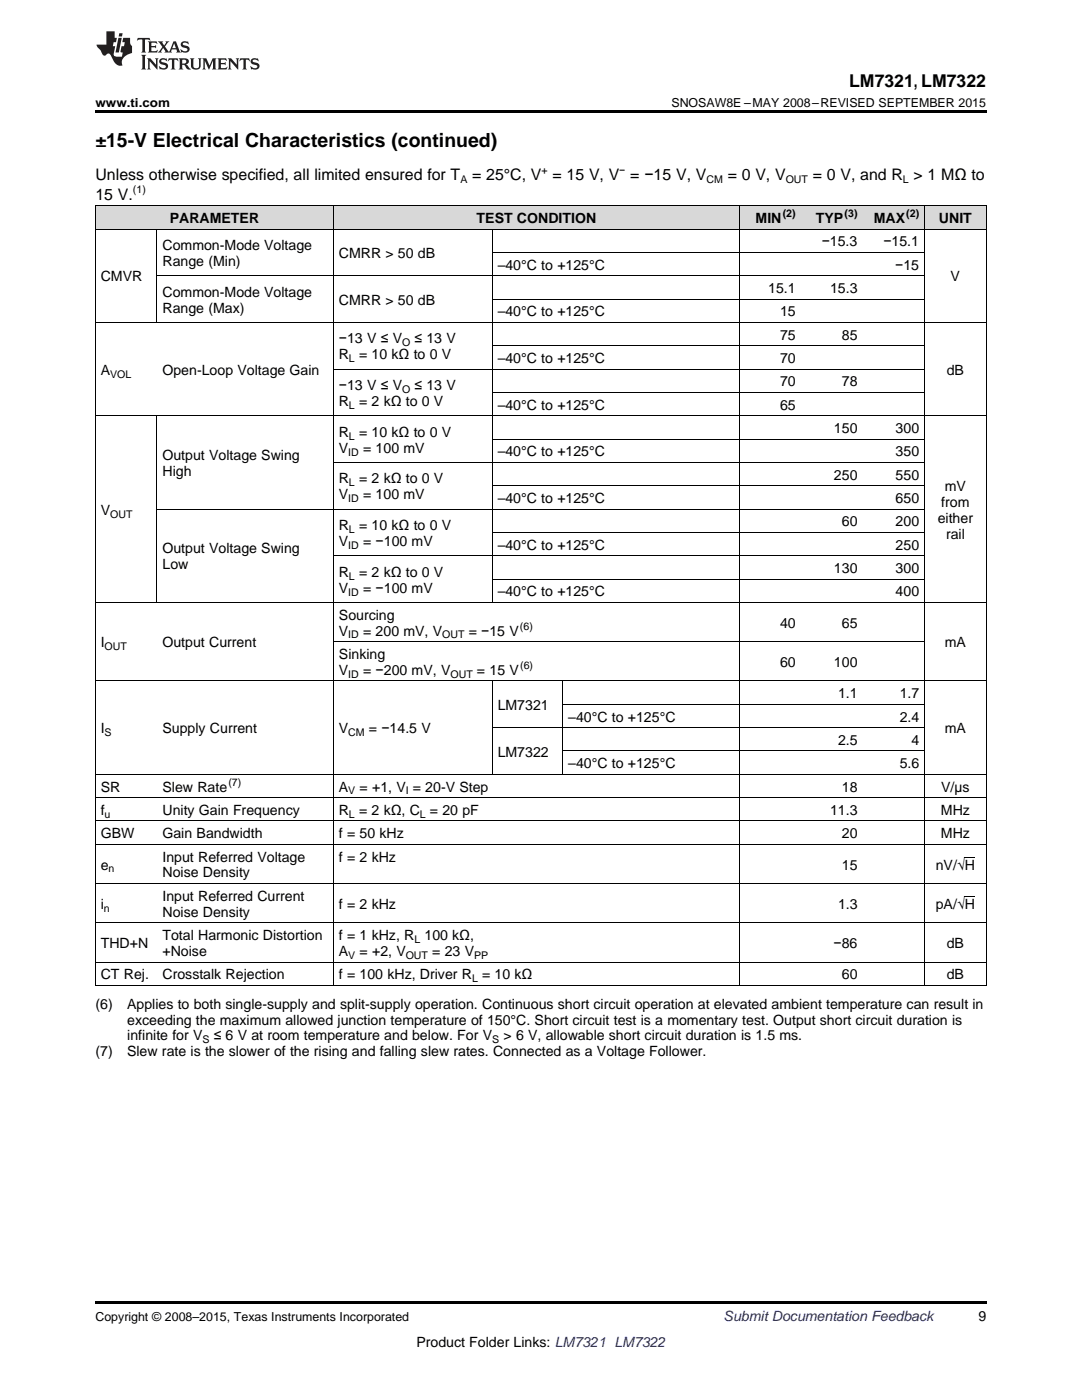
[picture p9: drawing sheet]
<svg xmlns="http://www.w3.org/2000/svg" width="216mm" height="279mm" viewBox="0 0 216 279" stroke-linecap="round" stroke-linejoin="round" font-family="sans-serif">
<defs><g id="words">
<text font-size="3.9" x="19" y="29.3">±15-V Electrical Characteristics (continued)</text>
<text font-size="3.5" x="169.4" y="17.3">LM7321, LM7322</text>
<g font-size="3.2">
<text x="19" y="36">Unless otherwise specified, all limited ensured for T</text>
<text x="94.2" y="36">= 25°C, V = 15 V, V = −15 V, V</text>
<text x="145.2" y="36">= 0 V, V</text>
<text x="162.2" y="36">= 0 V, and R &gt; 1 MΩ to</text>
<text x="19" y="39.9">15 V.</text>
</g>
<g font-size="2.8">
<text x="33.9" y="44.5">PARAMETER</text>
<text x="95.1" y="44.5">TEST CONDITION</text>
<text x="150.8" y="44.5">MIN</text>
<text x="162.8" y="44.5">TYP</text>
<text x="174.3" y="44.5">MAX</text>
<text x="187.4" y="44.5">UNIT</text>
<text x="32.4" y="49.9">Common-Mode Voltage</text>
<text x="32.4" y="53.1">Range (Min)</text>
<text x="67.6" y="51.5">CMRR &gt; 50 dB</text>
<text x="99.3" y="53.8">–40°C to +125°C</text>
<text x="164" y="49.2">−15.3</text>
<text x="176.3" y="49.2">−15.1</text>
<text x="178.6" y="53.8">−15</text>
<text x="20.1" y="56.2">CMVR</text>
<text x="32.4" y="59.2">Common-Mode Voltage</text>
<text x="153.3" y="58.5">15.1</text>
<text x="165.6" y="58.5">15.3</text>
<text x="189.7" y="56.2">V</text>
<text x="32.4" y="62.4">Range (Max)</text>
<text x="67.6" y="60.8">CMRR &gt; 50 dB</text>
<text x="99.3" y="63.1">–40°C to +125°C</text>
<text x="155.6" y="63.1">15</text>
<text x="67.6" y="68.5">−13 V ≤ V</text>
<text x="67.6" y="71.7">R</text>
<text x="71.6" y="71.7">= 10 kΩ to 0 V</text>
<text x="82.7" y="68.5">≤ 13 V</text>
<text x="155.6" y="67.8">75</text>
<text x="168" y="67.8">85</text>
<text x="20.1" y="74.8">A</text>
<text x="32.4" y="74.8">Open-Loop Voltage Gain</text>
<text x="67.6" y="77.9">−13 V ≤ V</text>
<text x="82.7" y="77.9">≤ 13 V</text>
<text x="99.3" y="72.5">–40°C to +125°C</text>
<text x="155.6" y="72.5">70</text>
<text x="155.6" y="77.1">70</text>
<text x="168" y="77.1">78</text>
<text x="188.9" y="74.8">dB</text>
<text x="67.6" y="81">R</text>
<text x="71.6" y="81">= 2 kΩ to 0 V</text>
<text x="99.3" y="81.8">–40°C to +125°C</text>
<text x="155.6" y="81.8">65</text>
<text x="67.6" y="87.2">R</text>
<text x="71.6" y="87.2">= 10 kΩ to 0 V</text>
<text x="166.4" y="86.4">150</text>
<text x="178.7" y="86.4">300</text>
<text x="32.4" y="91.8">Output Voltage Swing</text>
<text x="32.4" y="95">High</text>
<text x="67.6" y="90.3">V</text>
<text x="72.5" y="90.3">= 100 mV</text>
<text x="99.3" y="91.1">–40°C to +125°C</text>
<text x="166.4" y="95.7">250</text>
<text x="178.7" y="91.1">350</text>
<text x="178.7" y="95.7">550</text>
<text x="67.6" y="96.5">R</text>
<text x="67.6" y="99.7">V</text>
<text x="71.6" y="96.5">= 2 kΩ to 0 V</text>
<text x="72.5" y="99.7">= 100 mV</text>
<text x="99.3" y="100.4">–40°C to +125°C</text>
<text x="178.7" y="100.4">650</text>
<text x="187.8" y="101.1">from</text>
<text x="188.5" y="98">mV</text>
<text x="20.1" y="102.7">V</text>
<text x="67.6" y="105.8">R</text>
<text x="71.6" y="105.8">= 10 kΩ to 0 V</text>
<text x="168" y="105.1">60</text>
<text x="178.7" y="105.1">200</text>
<text x="187.1" y="104.3">either</text>
<text x="188.8" y="107.5">rail</text>
<text x="32.4" y="110.5">Output Voltage Swing</text>
<text x="32.4" y="113.6">Low</text>
<text x="67.6" y="109">V</text>
<text x="72.5" y="109">= −100 mV</text>
<text x="99.3" y="109.7">–40°C to +125°C</text>
<text x="178.7" y="109.7">250</text>
<text x="67.6" y="115.1">R</text>
<text x="67.6" y="118.3">V</text>
<text x="71.6" y="115.1">= 2 kΩ to 0 V</text>
<text x="72.5" y="118.3">= −100 mV</text>
<text x="99.3" y="119">–40°C to +125°C</text>
<text x="166.4" y="114.4">130</text>
<text x="178.7" y="114.4">300</text>
<text x="178.7" y="119">400</text>
<text x="67.6" y="123.7">Sourcing</text>
<text x="155.6" y="125.3">40</text>
<text x="168" y="125.3">65</text>
<text x="20.1" y="129.2">I</text>
<text x="32.4" y="129.2">Output Current</text>
<text x="67.6" y="126.9">V</text>
<text x="67.6" y="131.5">Sinking</text>
<text x="72.5" y="126.9">= 200 mV, V</text>
<text x="93.5" y="126.9">= −15 V</text>
<text x="188.5" y="129.2">mA</text>
<text x="67.6" y="134.7">V</text>
<text x="72.5" y="134.7">= −200 mV, V</text>
<text x="95.2" y="134.7">= 15 V</text>
<text x="155.6" y="133.1">60</text>
<text x="166.4" y="133.1">100</text>
<text x="99.3" y="141.7">LM7321</text>
<text x="167.2" y="139.3">1.1</text>
<text x="179.5" y="139.3">1.7</text>
<text x="20.1" y="146.3">I</text>
<text x="32.4" y="146.3">Supply Current</text>
<text x="67.6" y="146.3">V</text>
<text x="73.6" y="146.3">= −14.5 V</text>
<text x="113.4" y="144">–40°C to +125°C</text>
<text x="167.2" y="148.7">2.5</text>
<text x="179.5" y="144">2.4</text>
<text x="181.9" y="148.7">4</text>
<text x="188.5" y="146.3">mA</text>
<text x="99.3" y="151">LM7322</text>
<text x="113.4" y="153.3">–40°C to +125°C</text>
<text x="179.5" y="153.3">5.6</text>
<text x="20.1" y="158">SR</text>
<text x="32.4" y="158">Slew Rate</text>
<text x="67.6" y="158">A</text>
<text x="71.8" y="158">= +1, V = 20-V Step</text>
<text x="168" y="158">18</text>
<text x="187.8" y="158">V/µs</text>
<text x="20.1" y="162.6">f</text>
<text x="20.1" y="167.3">GBW</text>
<text x="32.4" y="162.6">Unity Gain Frequency</text>
<text x="32.4" y="167.3">Gain Bandwidth</text>
<text x="67.6" y="162.6">R</text>
<text x="67.6" y="167.3">f = 50 kHz</text>
<text x="71.6" y="162.6">= 2 kΩ, C</text>
<text x="85.8" y="162.6">= 20 pF</text>
<text x="165.6" y="162.6">11.3</text>
<text x="168" y="167.3">20</text>
<text x="187.7" y="162.6">MHz</text>
<text x="187.7" y="167.3">MHz</text>
<text x="20.1" y="173.5">e</text>
<text x="32.4" y="171.9">Input Referred Voltage</text>
<text x="67.6" y="171.9">f = 2 kHz</text>
<text x="168" y="173.5">15</text>
<text x="186.7" y="173.5">nV/√H</text>
<text x="32.4" y="175.1">Noise Density</text>
<text x="32.4" y="179.8">Input Referred Current</text>
<text x="20.1" y="181.4">i</text>
<text x="32.4" y="183">Noise Density</text>
<text x="67.6" y="181.4">f = 2 kHz</text>
<text x="167.2" y="181.4">1.3</text>
<text x="186.7" y="181.4">pA/√H</text>
<text x="20.1" y="189.2">THD+N</text>
<text x="32.4" y="187.6">Total Harmonic Distortion</text>
<text x="32.4" y="190.8">+Noise</text>
<text x="67.6" y="187.6">f = 1 kHz, R</text>
<text x="67.6" y="190.8">A</text>
<text x="71.8" y="190.8">= +2, V</text>
<text x="84.7" y="187.6">100 kΩ,</text>
<text x="86.3" y="190.8">= 23 V</text>
<text x="166.3" y="189.2">−86</text>
<text x="188.9" y="189.2">dB</text>
<text x="20.1" y="195.4">CT Rej.</text>
<text x="32.4" y="195.4">Crosstalk Rejection</text>
<text x="67.6" y="195.4">f = 100 kHz, Driver R</text>
<text x="96.2" y="195.4">= 10 kΩ</text>
<text x="168" y="195.4">60</text>
<text x="188.9" y="195.4">dB</text>
<text x="19" y="201.3">(6)</text>
<text x="25.4" y="201.3">Applies to both single-supply and split-supply operation. Continuous short circuit operation at elevated ambient temperature can result in</text>
<text x="25.4" y="204.5">exceeding the maximum allowed junction temperature of 150°C. Short circuit test is a momentary test. Output short circuit duration is</text>
<text x="25.4" y="207.6">infinite for V</text>
<text x="42.7" y="207.6">≤ 6 V at room temperature and below. For V</text>
<text x="100.5" y="207.6">&gt; 6 V, allowable short circuit duration is 1.5 ms.</text>
<text x="19" y="210.8">(7)</text>
<text x="25.4" y="210.8">Slew rate is the slower of the rising and falling slew rates. Connected as a Voltage Follower.</text>
<text x="195.3" y="263.6">9</text>
<text x="83.1" y="268.9">Product Folder Links: LM7321 LM7322</text>
</g>
<text font-size="2.8" fill="#0000c8" x="144.4" y="263.6">Submit Documentation Feedback</text>
<g font-size="2.5">
<text x="19" y="21.4">www.ti.com</text>
<text x="134" y="21.4">SNOSAW8E –MAY 2008–REVISED SEPTEMBER 2015</text>
<text x="19" y="263.6">Copyright © 2008–2015, Texas Instruments Incorporated</text>
</g>
<g font-size="2.1">
<text x="108.1" y="34.7">+</text>
<text x="123.6" y="34.7">−</text>
<text x="26.5" y="38.6">(1)</text>
<text x="91.9" y="36.6">A</text>
<text x="141" y="36.6">CM</text>
<text x="156.8" y="36.6">OUT</text>
<text x="180.2" y="36.6">L</text>
<text x="156.2" y="43.4">(2)</text>
<text x="168.5" y="43.4">(3)</text>
<text x="180.8" y="43.4">(2)</text>
<text x="80.2" y="69.1">O</text>
<text x="22" y="75.4">VOL</text>
<text x="69.6" y="72.3">L</text>
<text x="69.6" y="81.6">L</text>
<text x="80.2" y="78.4">O</text>
<text x="69.6" y="87.7">L</text>
<text x="69.5" y="90.9">ID</text>
<text x="69.5" y="100.2">ID</text>
<text x="69.6" y="97">L</text>
<text x="22" y="103.3">OUT</text>
<text x="69.6" y="106.4">L</text>
<text x="69.5" y="109.5">ID</text>
<text x="69.5" y="118.9">ID</text>
<text x="69.6" y="115.7">L</text>
<text x="103.8" y="125.7">(6)</text>
<text x="20.9" y="129.8">OUT</text>
<text x="69.5" y="127.4">ID</text>
<text x="88.2" y="127.4">OUT</text>
<text x="69.5" y="135.3">ID</text>
<text x="89.9" y="135.3">OUT</text>
<text x="103.8" y="133.6">(6)</text>
<text x="20.9" y="146.9">S</text>
<text x="69.5" y="146.9">CM</text>
<text x="45.6" y="156.8">(7)</text>
<text x="69.5" y="158.5">V</text>
<text x="81" y="158.5">I</text>
<text x="20.9" y="163.2">u</text>
<text x="69.6" y="163.2">L</text>
<text x="83.8" y="163.2">L</text>
<text x="21.7" y="174.1">n</text>
<text x="20.7" y="181.9">n</text>
<text x="69.5" y="191.3">V</text>
<text x="81" y="191.3">OUT</text>
<text x="82.7" y="188.2">L</text>
<text x="94.6" y="191.3">PP</text>
<text x="94.2" y="196">L</text>
<text x="40.4" y="208.2">S</text>
<text x="98.2" y="208.2">S</text>
</g>
</g></defs>
<g fill="#d8d8d8">
<path d="M19 41.1h12.4v4.7h-12.4z"/>
<path d="M31.4 41.1h35.2v4.7h-35.2z"/>
<path d="M66.6 41.1h31.6v4.7h-31.6z"/>
<path d="M98.2 41.1h14.1v4.7h-14.1z"/>
<path d="M112.3 41.1h35.2v4.7h-35.2z"/>
<path d="M147.5 41.1h12.4v4.7h-12.4z"/>
<path d="M159.9 41.1h12.3v4.7h-12.3z"/>
<path d="M172.2 41.1h12.3v4.7h-12.3z"/>
<path d="M184.5 41.1h12.3v4.7h-12.3z"/>
</g>
<path d="M19 22h177.8v.5h-177.8zM19 259.7h177.8v.5h-177.8z" fill="#000"/>
<g fill="none" stroke="#000" stroke-width=".2">
<path d="M19 45.7h177.8M19 41.1h177.8M19.1 41.1v155.6M31.3 45.8v18.6M31.4 55.1h153.1M66.5 41.1v155.6M98.2 45.8v74.5M98.2 59.7h86.3M98.2 50.4h86.3M147.5 41.1v155.6M184.4 41.1v155.6M196.8 41.1v155.6"/>
<path d="M19 64.4h177.8M66.6 73.7h117.9M98.2 78.3h86.3M98.2 69h86.3M19 83h177.8M31.3 83v37.3M66.6 92.3h117.9M98.2 97h86.3M98.2 87.6h86.3M31.4 101.6h153.1M66.6 110.9h117.9M98.2 115.6h86.3"/>
<path d="M98.2 106.3h86.3M19 135.9h177.8M19 120.2h177.8M66.6 128.1h117.9M98.2 135.9v18.7M112.3 135.9v18.7M19 159.2h177.8M19 154.5h177.8M98.2 145.2h86.3M112.3 149.9h72.2M112.3 140.6h72.2M19 176.3h177.8"/>
<path d="M19 168.5h177.8M19 163.8h177.8M19 196.7h177.8M19 192h177.8M19 184.2h177.8"/>
</g>
<g fill="#231f20">
<path d="M27.5 7.6l-.1 .5 .4-.2h.6v.1v2.1l-.2 .4h1l-.3-.4v-2.1l.1-.1h.5l.5 .2-.2-.5zM29.5 8.3l.2 .3v1.5l-.2 .4h1.8l.2-.6a1.04 1.04 0 0 1-1.3 .2v-.7h.6l.3 .2v-.6l-.3 .2h-.6v-.6l.8-.1 .4 .3-.2-.5zM31.5 8.3l.9 1.1-.9 1.1h.8l-.2-.2 .5-.7 .4 .7-.2 .2h1.5l-.1-.2 .1-.4h.9l.1 .4-.2 .2h1l-.3-.3-.7-1.9h-.5l-.9 2-.8-1 .9-1h-.8l.1 .3-.3 .5-.4-.6 .2-.2zM34.7 8.6l.4 1h-.7zM36.3 8.4a.63 .63 0 0 0-.2 .7 .63 .63 0 0 0 .6 .4l.6 .2 .1 .2a.75 .75 0 0 1-.7 .4 .75 .75 0 0 1-.6-.5l.1 .7 .1-.1a1.11 1.11 0 0 0 1.5-.6 1.13 1.13 0 0 0-1.2-.8l-.1-.4a1.04 1.04 0 0 1 1.2 .2l-.2-.5-.1 .1-.5-.2zM28.2 10.9l.2 .4v2.2l-.2 .4h1l-.3-.4v-2.2l.3-.4zM29.3 11.6l.3 .4v1.5l-.3 .4h.8l-.2-.4v-1.3l1.5 1.7v-1.9l.2-.4h-.7l.2 .4v.9l-1.1-1.3zM32 11.8a.62 .62 0 0 0-.2 .7 .62 .62 0 0 0 .6 .4l.6 .1 .1 .3a.76 .76 0 0 1-.7 .3 .76 .76 0 0 1-.6-.4l.1 .7 .1-.1a1.11 1.11 0 0 0 1.5-.6 1.13 1.13 0 0 0-1.2-.8l-.1-.4a1.04 1.04 0 0 1 1.2 .2l-.2-.6-.1 .1-.5-.1zM33.7 11.6l-.2 .6a.61 .61 0 0 1 .8-.3v1.6l-.2 .4h.9l-.2-.4v-1.6a.63 .63 0 0 1 .8 .3l-.2-.6zM35.6 11.6l.3 .4v1.5l-.3 .4h1l-.2-.2v-.8l.5 .2a.76 .76 0 0 0 1.2 .7l-1-1a.58 .58 0 0 0 .6-.5 .58 .58 0 0 0-.5-.6zM36.4 11.9h.1a.45 .45 0 0 1 .5 .1 .45 .45 0 0 1 .1 .5l-.7 .2zM37.9 11.6l.2 .2a2.17 2.17 0 0 0 .3 1.9 .99 .99 0 0 0 1.6-.6v-1.1l.2-.4h-.7l.2 .2a1.92 1.92 0 0 1-.2 1.8 .6 .6 0 0 1-.9-.5v-1.1l.2-.4zM40.4 11.6l.2 .4v1.5l-.2 .4h.7l-.2-.4v-1.4l.8 1.8 .8-1.8v1.4l-.2 .4h.9l-.2-.4v-1.5l.2-.4h-.8l-.6 1.5-.6-1.5zM43.4 11.6l.2 .4v1.5l-.2 .4h1.8l.2-.6a1.04 1.04 0 0 1-1.3 .1v-.6h.5l.4 .2v-.6l-.4 .2h-.5v-.7h.8l.3 .3-.1-.6zM45.5 11.6l.2 .4v1.5l-.2 .4h.7l-.2-.4v-1.3l1.5 1.7v-1.9l.2-.4h-.7l.2 .4v.9l-1.1-1.3zM47.9 11.6l-.1 .6a.61 .61 0 0 1 .8-.3v1.6l-.3 .4h1l-.3-.4 .1-1.6a.63 .63 0 0 1 .7 .3l-.1-.6zM50.2 11.8a.62 .62 0 0 0-.2 .7 .62 .62 0 0 0 .6 .4l.6 .1 .2 .3a.76 .76 0 0 1-.8 .3 .76 .76 0 0 1-.6-.4l.1 .7 .2-.1a1.11 1.11 0 0 0 1.5-.6 1.13 1.13 0 0 0-1.3-.8l-.1-.4a1.04 1.04 0 0 1 1.2 .2l-.1-.6-.2 .1-.5-.1z"/>
<path d="M21.2 6.3v2.6h-1.9l.1 .4 .7 .9a.91 .91 0 0 0 1 .8 .56 .56 0 0 1 .5-.3 .56 .56 0 0 1 .5 .3l.4 .8a1.53 1.53 0 0 0 1.9 1.2 1.54 1.54 0 0 1 1-2.1l.9-.3v-1.4a1.52 1.52 0 0 1-.3-1.6h-1.4l-.2 .8h.5l-.2 .8h-.4l-.2 1v.2l.4 .1-.2 .8a1.93 1.93 0 0 1-1.6-.3l.3-1.8h-.5l.2-.8h.4l.2-.8h-.4v-1.3zM23.6 7.6l-.6 2.9h.7l.6-2.9zM23.8 6.6l-.1 .7h.6l.2-.7z"/>
</g>
<path d="M192.5 178.9h2M192.5 171h2" fill="none" stroke="#000" stroke-width=".2"/>
<use href="#words"/>
</svg>
